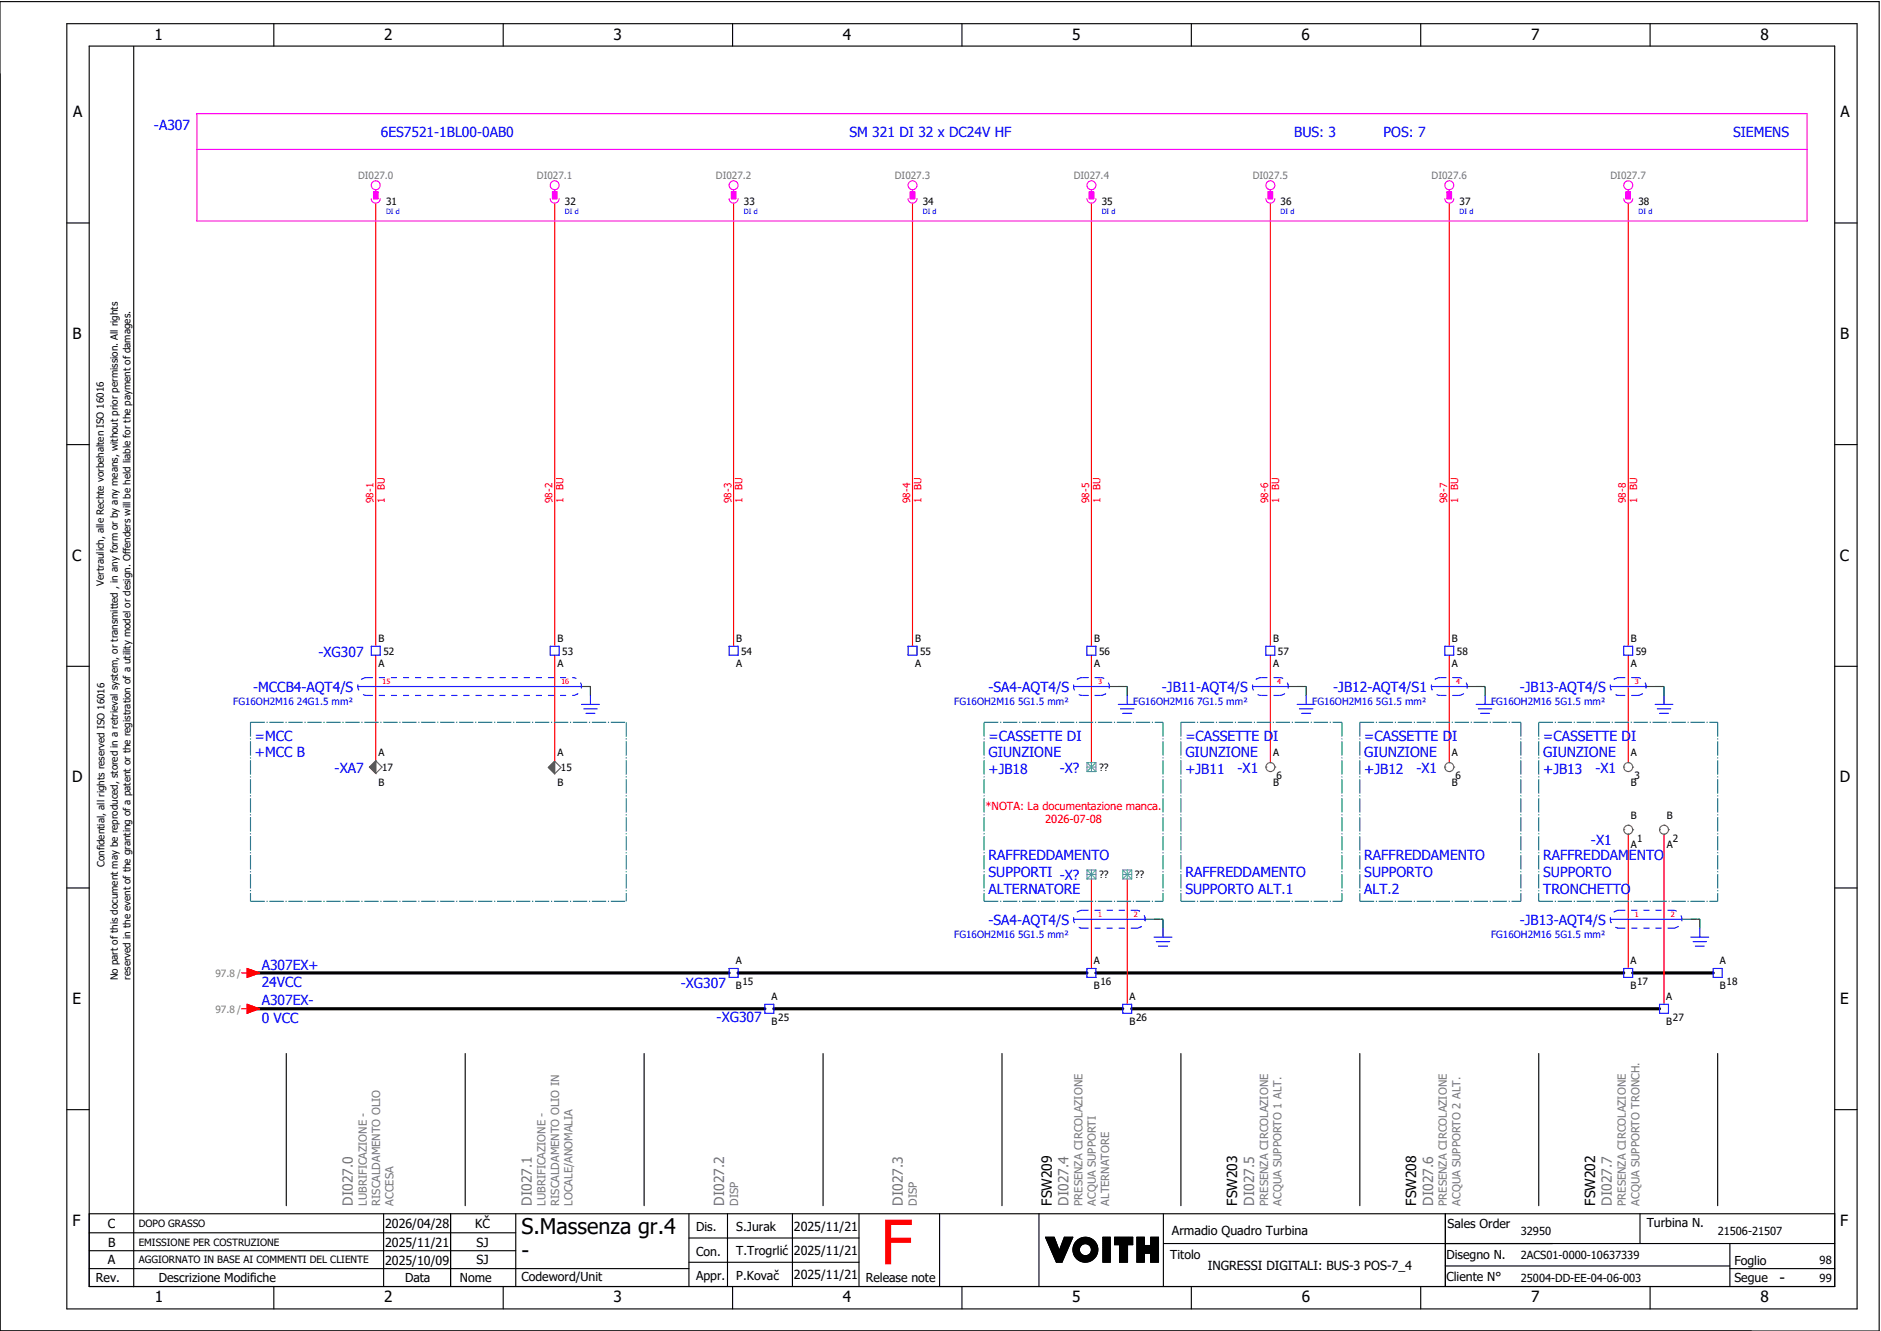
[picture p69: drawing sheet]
<svg xmlns="http://www.w3.org/2000/svg" width="421mm" height="297mm" viewBox="0 0 421 297" stroke-linecap="round" stroke-linejoin="round" font-family="sans-serif">
<defs><g id="words">
<text font-size="13.8" fill="#f00" x="196.9" y="282.5">F</text>
<g font-size="4.8">
<text x="116.6" y="275.8">S.Massenza gr.4</text>
<text x="116.6" y="281.1">-</text>
</g>
<g font-size="3.4">
<text x="34.5" y="9">1</text>
<text x="85.9" y="9">2</text>
<text x="137.1" y="9">3</text>
<text x="188.4" y="9">4</text>
<text x="239.7" y="9">5</text>
<text x="291" y="9">6</text>
<text x="342.3" y="9">7</text>
<text x="393.5" y="9">8</text>
<text x="16.3" y="26.2">A</text>
<text x="411.5" y="26.2">A</text>
<text x="16.2" y="75.8">B</text>
<text x="411.4" y="75.8">B</text>
<text x="16.1" y="125.3">C</text>
<text x="411.3" y="125.3">C</text>
<text x="16.1" y="174.8">D</text>
<text x="411.3" y="174.8">D</text>
<text x="16.2" y="224.4">E</text>
<text x="411.4" y="224.4">E</text>
<text x="16.2" y="273.9">F</text>
<text x="411.4" y="273.9">F</text>
<text x="397.8" y="286.6">-</text>
<text x="34.6" y="291">1</text>
<text x="85.9" y="291">2</text>
<text x="137.2" y="291">3</text>
<text x="188.4" y="291">4</text>
<text x="239.7" y="291">5</text>
<text x="291" y="291">6</text>
<text x="342.3" y="291">7</text>
<text x="393.6" y="291">8</text>
</g>
<g font-size="3.1" fill="#00f">
<text x="34.4" y="29">-A307</text>
<text x="85.1" y="30.6">6ES7521-1BL00-0AB0</text>
<text x="189.9" y="30.6">SM 321 DI 32 x DC24V HF</text>
<text x="289.3" y="30.6">BUS: 3</text>
<text x="309.3" y="30.6">POS: 7</text>
<text x="387.4" y="30.6">SIEMENS</text>
<text x="71.2" y="146.7">-XG307</text>
<text x="56.6" y="154.6">-MCCB4-AQT4/S</text>
<text x="221" y="154.6">-SA4-AQT4/S</text>
<text x="259.7" y="154.6">-JB11-AQT4/S</text>
<text x="298.1" y="154.6">-JB12-AQT4/S1</text>
<text x="339.7" y="154.6">-JB13-AQT4/S</text>
<text x="57" y="165.5">=MCC</text>
<text x="221" y="165.5">=CASSETTE DI</text>
<text x="265" y="165.5">=CASSETTE DI</text>
<text x="305" y="165.5">=CASSETTE DI</text>
<text x="345" y="165.5">=CASSETTE DI</text>
<text x="57" y="169.3">+MCC B</text>
<text x="74.8" y="172.7">-XA7</text>
<text x="221" y="169.3">GIUNZIONE</text>
<text x="221" y="173">+JB18</text>
<text x="236.9" y="172.7">-X?</text>
<text x="265" y="169.3">GIUNZIONE</text>
<text x="265" y="173">+JB11</text>
<text x="276.7" y="172.7">-X1</text>
<text x="305" y="169.3">GIUNZIONE</text>
<text x="305" y="173">+JB12</text>
<text x="316.7" y="172.7">-X1</text>
<text x="345" y="169.3">GIUNZIONE</text>
<text x="345" y="173">+JB13</text>
<text x="356.7" y="172.7">-X1</text>
<text x="355.7" y="188.7">-X1</text>
<text x="221" y="192.3">RAFFREDDAMENTO</text>
<text x="221" y="196">SUPPORTI -X?</text>
<text x="265" y="196">RAFFREDDAMENTO</text>
<text x="305" y="192.3">RAFFREDDAMENTO</text>
<text x="305" y="196">SUPPORTO</text>
<text x="345" y="192.3">RAFFREDDAMENTO</text>
<text x="345" y="196">SUPPORTO</text>
<text x="221" y="199.8">ALTERNATORE</text>
<text x="265" y="199.8">SUPPORTO ALT.1</text>
<text x="305" y="199.8">ALT.2</text>
<text x="345" y="199.8">TRONCHETTO</text>
<text x="221" y="206.6">-SA4-AQT4/S</text>
<text x="339.7" y="206.6">-JB13-AQT4/S</text>
<text x="58.5" y="216.6">A307EX+</text>
<text x="58.5" y="220.5">24VCC</text>
<text x="152.2" y="220.7">-XG307</text>
<text x="58.5" y="224.6">A307EX-</text>
<text x="58.5" y="228.5">0 VCC</text>
<text x="160.2" y="228.3">-XG307</text>
</g>
<g font-size="3.1" fill="#767676">
<text x="78.9" y="269.4" transform="rotate(-90 78.9 269.4)">DI027.0</text>
<text x="118.9" y="269.4" transform="rotate(-90 118.9 269.4)">DI027.1</text>
<text x="161.9" y="269.4" transform="rotate(-90 161.9 269.4)">DI027.2</text>
<text x="201.9" y="269.4" transform="rotate(-90 201.9 269.4)">DI027.3</text>
<text x="238.9" y="269.4" transform="rotate(-90 238.9 269.4)">DI027.4</text>
<text x="280.4" y="269.4" transform="rotate(-90 280.4 269.4)">DI027.5</text>
<text x="320.4" y="269.4" transform="rotate(-90 320.4 269.4)">DI027.6</text>
<text x="360.4" y="269.4" transform="rotate(-90 360.4 269.4)">DI027.7</text>
</g>
<g font-size="3.1">
<text x="235.1" y="269.4" transform="rotate(-90 235.1 269.4)">FSW209</text>
<text x="276.6" y="269.4" transform="rotate(-90 276.6 269.4)">FSW203</text>
<text x="316.6" y="269.4" transform="rotate(-90 316.6 269.4)">FSW208</text>
<text x="356.6" y="269.4" transform="rotate(-90 356.6 269.4)">FSW202</text>
</g>
<g font-size="2.8">
<text x="24.1" y="274.4">C</text>
<text x="86.1" y="274.4">2026/04/28</text>
<text x="106.2" y="274.4">KČ</text>
<text x="155.6" y="275.1">Dis.</text>
<text x="164.6" y="275.1">S.Jurak</text>
<text x="177.5" y="275">2025/11/21</text>
<text x="262" y="275.8">Armadio Quadro Turbina</text>
<text x="323.6" y="274.3">Sales Order</text>
<text x="368.1" y="274.2">Turbina N.</text>
<text x="24.2" y="278.6">B</text>
<text x="86.1" y="278.6">2025/11/21</text>
<text x="106.5" y="278.6">SJ</text>
<text x="155.6" y="280.5">Con.</text>
<text x="164.6" y="280.5">T.Trogrlić</text>
<text x="177.5" y="280.4">2025/11/21</text>
<text x="261.6" y="281.3">Titolo</text>
<text x="323.4" y="281.2">Disegno N.</text>
<text x="21.4" y="286.5">Rev.</text>
<text x="24.1" y="282.5">A</text>
<text x="35.5" y="286.4">Descrizione Modifiche</text>
<text x="86.1" y="282.6">2025/10/09</text>
<text x="90.5" y="286.5">Data</text>
<text x="102.8" y="286.5">Nome</text>
<text x="106.5" y="282.5">SJ</text>
<text x="116.6" y="286.3">Codeword/Unit</text>
<text x="155.6" y="286">Appr.</text>
<text x="164.6" y="285.9">P.Kovač</text>
<text x="177.5" y="285.8">2025/11/21</text>
<text x="193.5" y="286.5">Release note</text>
<text x="270" y="283.8">INGRESSI DIGITALI: BUS-3 POS-7_4</text>
<text x="323.4" y="286.2">Cliente N°</text>
<text x="387.7" y="286.5">Segue</text>
<text x="387.7" y="282.6">Foglio</text>
</g>
<g font-size="2.5" fill="#f00">
<text x="220.3" y="180.9">*NOTA: La documentazione manca.</text>
<text x="233.7" y="183.9">2026-07-08</text>
</g>
<g font-size="2.5" fill="#767676">
<text x="82" y="269.4" transform="rotate(-90 82 269.4)">LUBRIFICAZIONE -</text>
<text x="85" y="269.4" transform="rotate(-90 85 269.4)">RISCALDAMENTO OLIO</text>
<text x="88" y="269.4" transform="rotate(-90 88 269.4)">ACCESA</text>
<text x="122" y="269.4" transform="rotate(-90 122 269.4)">LUBRIFICAZIONE -</text>
<text x="125" y="269.4" transform="rotate(-90 125 269.4)">RISCALDAMENTO OLIO IN</text>
<text x="128" y="269.4" transform="rotate(-90 128 269.4)">LOCALE/ANOMALIA</text>
<text x="165" y="269.4" transform="rotate(-90 165 269.4)">DISP</text>
<text x="205" y="269.4" transform="rotate(-90 205 269.4)">DISP</text>
<text x="242" y="269.4" transform="rotate(-90 242 269.4)">PRESENZA CIRCOLAZIONE</text>
<text x="245" y="269.4" transform="rotate(-90 245 269.4)">ACQUA SUPPORTI</text>
<text x="248" y="269.4" transform="rotate(-90 248 269.4)">ALTERNATORE</text>
<text x="283.5" y="269.4" transform="rotate(-90 283.5 269.4)">PRESENZA CIRCOLAZIONE</text>
<text x="286.5" y="269.4" transform="rotate(-90 286.5 269.4)">ACQUA SUPPORTO 1 ALT.</text>
<text x="323.5" y="269.4" transform="rotate(-90 323.5 269.4)">PRESENZA CIRCOLAZIONE</text>
<text x="326.5" y="269.4" transform="rotate(-90 326.5 269.4)">ACQUA SUPPORTO 2 ALT.</text>
<text x="363.5" y="269.4" transform="rotate(-90 363.5 269.4)">PRESENZA CIRCOLAZIONE</text>
<text x="366.5" y="269.4" transform="rotate(-90 366.5 269.4)">ACQUA SUPPORTO TRONCH.</text>
</g>
<g font-size="2.5">
<text x="340" y="275.9">32950</text>
<text x="384" y="275.9">21506-21507</text>
<text x="340" y="281.4">2ACS01-0000-10637339</text>
<text x="340" y="286.4">25004-DD-EE-04-06-003</text>
<text x="406.8" y="282.4">98</text>
<text x="406.8" y="286.4">99</text>
</g>
<g font-size="2.2" fill="#767676">
<text x="80" y="39.9">DI027.0</text>
<text x="120" y="39.9">DI027.1</text>
<text x="160" y="39.9">DI027.2</text>
<text x="200" y="39.9">DI027.3</text>
<text x="240" y="39.9">DI027.4</text>
<text x="280" y="39.9">DI027.5</text>
<text x="320" y="39.9">DI027.6</text>
<text x="360" y="39.9">DI027.7</text>
</g>
<g font-size="2.2">
<text x="86.3" y="45.8">31</text>
<text x="126.3" y="45.8">32</text>
<text x="166.3" y="45.8">33</text>
<text x="206.3" y="45.8">34</text>
<text x="246.3" y="45.8">35</text>
<text x="286.3" y="45.8">36</text>
<text x="326.3" y="45.8">37</text>
<text x="366.3" y="45.8">38</text>
<text x="23.2" y="130.9" transform="rotate(-90 23.2 130.9)">Vertraulich, alle Rechte vorbehalten ISO 16016</text>
<text x="84.6" y="143.4">B</text>
<text x="124.6" y="143.4">B</text>
<text x="164.6" y="143.4">B</text>
<text x="204.6" y="143.4">B</text>
<text x="244.6" y="143.4">B</text>
<text x="284.6" y="143.4">B</text>
<text x="324.6" y="143.4">B</text>
<text x="364.6" y="143.4">B</text>
<text x="84.6" y="149.1">A</text>
<text x="85.7" y="146.3">52</text>
<text x="124.6" y="149.1">A</text>
<text x="125.7" y="146.3">53</text>
<text x="164.6" y="149.1">A</text>
<text x="165.7" y="146.3">54</text>
<text x="204.6" y="149.1">A</text>
<text x="205.7" y="146.3">55</text>
<text x="244.6" y="149.1">A</text>
<text x="245.7" y="146.3">56</text>
<text x="284.6" y="149.1">A</text>
<text x="285.7" y="146.3">57</text>
<text x="324.6" y="149.1">A</text>
<text x="325.7" y="146.3">58</text>
<text x="364.6" y="149.1">A</text>
<text x="365.7" y="146.3">59</text>
<text x="84.6" y="168.9">A</text>
<text x="85.4" y="172.3">17</text>
<text x="124.6" y="168.9">A</text>
<text x="125.4" y="172.3">15</text>
<text x="245.7" y="172.3">??</text>
<text x="284.6" y="168.9">A</text>
<text x="324.6" y="168.9">A</text>
<text x="364.6" y="168.9">A</text>
<text x="84.6" y="175.6">B</text>
<text x="124.6" y="175.6">B</text>
<text x="284.6" y="175.6">B</text>
<text x="285.4" y="174">6</text>
<text x="324.6" y="175.6">B</text>
<text x="325.4" y="174">6</text>
<text x="364.6" y="175.6">B</text>
<text x="365.4" y="174">3</text>
<text x="364.6" y="182.9">B</text>
<text x="372.6" y="182.9">B</text>
<text x="364.6" y="189.4">A</text>
<text x="366" y="188">1</text>
<text x="372.6" y="189.4">A</text>
<text x="374" y="188">2</text>
<text x="23.4" y="193.7" transform="rotate(-90 23.4 193.7)">Confidential, all rights reserved ISO 16016</text>
<text x="245.7" y="196.3">??</text>
<text x="253.7" y="196.3">??</text>
<text x="164.5" y="215.4">A</text>
<text x="244.5" y="215.4">A</text>
<text x="364.5" y="215.4">A</text>
<text x="384.5" y="215.4">A</text>
<text x="26.4" y="219" transform="rotate(-90 26.4 219)">No part of this document may be reproduced, stored in a retrieval system, or transmitted , in any form or by any means, without prior permission. All rights</text>
<text x="29.2" y="218.9" transform="rotate(-90 29.2 218.9)">reserved in the event of the granting of a patent or the registration of a utility model or design. Offenders will be held liable for the payment of damages.</text>
<text x="164.5" y="220.9">B</text>
<text x="166" y="220">15</text>
<text x="244.5" y="220.9">B</text>
<text x="246" y="220">16</text>
<text x="364.5" y="220.9">B</text>
<text x="366" y="220">17</text>
<text x="384.5" y="220.9">B</text>
<text x="386" y="220">18</text>
<text x="172.5" y="223.4">A</text>
<text x="252.5" y="223.4">A</text>
<text x="372.5" y="223.4">A</text>
<text x="172.5" y="228.9">B</text>
<text x="174" y="228">25</text>
<text x="252.5" y="228.9">B</text>
<text x="254" y="228">26</text>
<text x="372.5" y="228.9">B</text>
<text x="374" y="228">27</text>
<text x="31" y="274.2">DOPO GRASSO</text>
<text x="31" y="278.3">EMISSIONE PER COSTRUZIONE</text>
<text x="31" y="282.3">AGGIORNATO IN BASE AI COMMENTI DEL CLIENTE</text>
</g>
<g font-size="2.2" fill="#f00">
<text x="83.5" y="112.4" transform="rotate(-90 83.5 112.4)">98-1</text>
<text x="86" y="112.4" transform="rotate(-90 86 112.4)">1</text>
<text x="86" y="109.4" transform="rotate(-90 86 109.4)">BU</text>
<text x="123.5" y="112.4" transform="rotate(-90 123.5 112.4)">98-2</text>
<text x="126" y="112.4" transform="rotate(-90 126 112.4)">1</text>
<text x="126" y="109.4" transform="rotate(-90 126 109.4)">BU</text>
<text x="163.5" y="112.4" transform="rotate(-90 163.5 112.4)">98-3</text>
<text x="166" y="112.4" transform="rotate(-90 166 112.4)">1</text>
<text x="166" y="109.4" transform="rotate(-90 166 109.4)">BU</text>
<text x="203.5" y="112.4" transform="rotate(-90 203.5 112.4)">98-4</text>
<text x="206" y="112.4" transform="rotate(-90 206 112.4)">1</text>
<text x="206" y="109.4" transform="rotate(-90 206 109.4)">BU</text>
<text x="243.5" y="112.4" transform="rotate(-90 243.5 112.4)">98-5</text>
<text x="246" y="112.4" transform="rotate(-90 246 112.4)">1</text>
<text x="246" y="109.4" transform="rotate(-90 246 109.4)">BU</text>
<text x="283.5" y="112.4" transform="rotate(-90 283.5 112.4)">98-6</text>
<text x="286" y="112.4" transform="rotate(-90 286 112.4)">1</text>
<text x="286" y="109.4" transform="rotate(-90 286 109.4)">BU</text>
<text x="323.5" y="112.4" transform="rotate(-90 323.5 112.4)">98-7</text>
<text x="326" y="112.4" transform="rotate(-90 326 112.4)">1</text>
<text x="326" y="109.4" transform="rotate(-90 326 109.4)">BU</text>
<text x="363.5" y="112.4" transform="rotate(-90 363.5 112.4)">98-8</text>
<text x="366" y="112.4" transform="rotate(-90 366 112.4)">1</text>
<text x="366" y="109.4" transform="rotate(-90 366 109.4)">BU</text>
</g>
<g font-size="2.2" fill="#00f">
<text x="52.1" y="157.5">FG16OH2M16 24G1.5 mm²</text>
<text x="213.3" y="157.5">FG16OH2M16 5G1.5 mm²</text>
<text x="253.3" y="157.5">FG16OH2M16 7G1.5 mm²</text>
<text x="293.3" y="157.5">FG16OH2M16 5G1.5 mm²</text>
<text x="333.3" y="157.5">FG16OH2M16 5G1.5 mm²</text>
<text x="213.3" y="209.5">FG16OH2M16 5G1.5 mm²</text>
<text x="333.3" y="209.5">FG16OH2M16 5G1.5 mm²</text>
</g>
<g font-size="2.2" fill="#7ca552">
<text x="48.2" y="218.3">97.8 /</text>
<text x="48.2" y="226.3">97.8 /</text>
</g>
<g font-size="1.6" fill="#00f">
<text x="86.3" y="47.9">DI d</text>
<text x="126.3" y="47.9">DI d</text>
<text x="166.3" y="47.9">DI d</text>
<text x="206.3" y="47.9">DI d</text>
<text x="246.3" y="47.9">DI d</text>
<text x="286.3" y="47.9">DI d</text>
<text x="326.3" y="47.9">DI d</text>
<text x="366.3" y="47.9">DI d</text>
</g>
<g font-size="1.6" fill="#f00">
<text x="85.5" y="152.9">15</text>
<text x="125.5" y="152.9">16</text>
<text x="245.5" y="152.9">3</text>
<text x="285.5" y="152.9">4</text>
<text x="325.5" y="152.9">4</text>
<text x="365.5" y="152.9">3</text>
<text x="245.5" y="204.9">1</text>
<text x="253.5" y="204.9">2</text>
<text x="365.5" y="204.9">1</text>
<text x="373.5" y="204.9">2</text>
</g>
</g></defs>
<g fill="none" stroke="#000" stroke-width=".25">
<path d="M0 .4h420.1v297h-420.1zM14.9 5.3h400.3v287.2h-400.3zM19.9 10.3h390.3v277.2h-390.3zM29.9 10.4v277.1M61.2 5.3v5M112.5 5.3v5M163.8 5.3v5M215.1 5.3v5M266.3 5.3v5M317.6 5.3v5M368.9 5.3v5M14.9 49.8h5"/>
<path d="M410.2 49.8h5M14.9 99.3h5M410.2 99.3h5M14.9 148.9h5M410.2 148.9h5M14.9 198.4h5M410.2 198.4h5M64 235.4v34M104 235.4v34M144 235.4v34M184 235.4v34M224 235.4v34"/>
<path d="M264 235.4v34M304 235.4v34M344 235.4v34M384 235.4v34M14.9 247.9h5M410.2 247.9h5M19.9 271.2h390.3M19.9 279.5h95.4M19.9 275.4h95.4M85.8 271.2v16.3M100.7 271.2v16.3M115.3 271.2v16.3"/>
<path d="M154 271.2v16.3M154 276.6h38M162.6 271.2v16.3M177.2 271.2v16.3M192 271.2v16.3M210.1 271.2v16.3M232.3 271.1v16.3M233.7 276.4h2l1.1 3 1.1-3h1.9l-2.4 5.6h-1.2zM233.8 276.4l-.1 .1M233.9 276.4l-.1 .2M234.1 276.4l-.3 .3M234.2 276.4l-.3 .4"/>
<path d="M234.4 276.4l-.5 .5M234.5 276.4l-.5 .6M234.7 276.4l-.7 .7M234.8 276.4l-.7 .8M235 276.4l-.9 .9M235.1 276.4l-.9 1M235.3 276.4l-1.1 1.1M235.4 276.4l-1.2 1.2M235.6 276.4l-1.3 1.3M235.7 276.5l-1.4 1.3M235.7 276.6l-1.3 1.3M235.8 276.7l-1.4 1.3"/>
<path d="M235.8 276.8l-1.3 1.3M235.9 276.9l-1.4 1.4M235.9 277l-1.3 1.4M235.9 277.1l-1.3 1.4M236 277.3l-1.3 1.3M236 277.4l-1.3 1.3M236.1 277.5l-1.3 1.3M236.1 277.6l-1.3 1.3M236.1 277.7l-1.3 1.3M236.2 277.8l-1.3 1.3M236.2 277.9l-1.3 1.3M236.3 278l-1.3 1.3"/>
<path d="M236.3 278.1l-1.3 1.3M236.3 278.2l-1.2 1.3M236.4 278.3l-1.3 1.3M236.4 278.4l-1.2 1.3M236.5 278.6l-1.3 1.2M236.5 278.7l-1.2 1.2M236.6 278.8l-1.3 1.2M236.6 278.9l-1.3 1.2M236.6 279l-1.2 1.2M236.7 279.1l-1.3 1.2M236.7 279.2l-1.2 1.3M236.8 279.3l-1.3 1.3"/>
<path d="M238 276.4l-.1 .1M238.1 276.4l-.3 .4M238.3 276.4l-.6 .6M238.4 279.8l-2.2 2.2M238.4 276.4l-.8 .8M238.5 279.5l-2.4 2.4M238.6 276.4l-1.1 1.1M238.6 279.3l-2.5 2.5M238.7 279l-2.7 2.7M238.7 276.4l-1.2 1.3M238.8 278.7l-2.8 2.9M238.9 276.4l-1.5 1.6"/>
<path d="M239 278.5l-3.1 3M239 276.4l-1.7 1.8M239.1 278.2l-3.2 3.2M239.2 276.4l-2 2.1M239.2 277.9l-3.4 3.4M239.3 277.7l-3.5 3.5M239.3 276.4l-2.2 2.3M239.4 277.4l-3.6 3.7M239.5 276.4l-2.5 2.5M239.5 277.1l-3.8 3.9M239.6 276.4l-2.7 2.8M239.7 276.9l-4 4"/>
<path d="M239.8 276.6l-4.2 4.2M239.8 276.4l-4.2 4.3M241.1 276.9l-.8 .8M241.3 279.3l-1.2 1.1M241.3 279.1l-1.2 1.2M241.3 279.4l-1.1 1.1M241.3 278.9l-1.3 1.3M241.3 279.5l-1.1 1.1M241.4 279.7l-1.1 1M241.4 278.7l-1.4 1.4M241.4 279.8l-1 1M241.4 276.7l-1.3 1.3"/>
<path d="M241.5 279.9l-1.1 1M241.5 280l-1 1M241.7 276.6l-1.7 1.7M241.9 276.5l-1.9 2M242.1 276.5l-2.2 2.2M242.3 276.5l-2.4 2.4M242.5 276.4l-2.6 2.6M242.6 276.4l-2.7 2.8M242.8 276.4l-2.9 3M242.9 276.5l-3 3M243 276.5l-3.1 3.1M243.2 276.5l-3.3 3.3"/>
<path d="M243.3 276.5l-3.4 3.4M243.4 276.6l-3.4 3.4M243.5 276.6l-1.4 1.4M243.6 276.6l-1.3 1.3M243.7 276.7l-1.2 1.2M243.9 276.7l-1.2 1.2M244 276.8l-1.2 1.1M244 276.8l-1.1 1.1M244.1 276.9l-1 1.1M244.2 276.9l-1 1.1M244.3 277l-1 1M244.4 277.1l-1 1"/>
<path d="M244.5 277.1l-1 1.1M244.6 277.2l-1.1 1M244.6 277.3l-1 1M244.7 277.4l-1 1M244.8 277.4l-1 1.1M244.8 277.5l-1 1.1M244.9 277.6l-1 1.1M245 277.7l-1.1 1.1M245 277.8l-1.1 1.1M245.1 277.9l-1.1 1.1M245.1 278l-1.1 1.1M245.2 278.1l-1.2 1.2"/>
<path d="M245.2 278.2l-1.2 1.3M245.3 278.3l-1.4 1.4M245.3 278.4l-1.5 1.5M245.3 278.5l-3.4 3.4M245.4 279.9l-2.1 2M245.4 278.7l-3.3 3.3M245.4 279.7l-2.3 2.3M245.4 278.8l-3.2 3.2M245.4 278.9l-3.1 3.1M245.4 279.5l-2.5 2.5M245.4 279.1l-2.9 2.9M245.4 279.4l-2.6 2.6"/>
<path d="M245.4 279.2l-2.8 2.8M246.6 276.4h1.6v5.6h-1.6zM246.6 276.4v.1M246.8 276.4l-.2 .3M246.9 276.4l-.3 .4M247.1 276.4l-.5 .6M247.2 276.4l-.6 .7M247.4 276.4l-.8 .9M247.5 276.4l-.9 1M247.7 276.4l-1.1 1.2M247.8 276.4l-1.2 1.3M248 276.4l-1.4 1.5"/>
<path d="M248.1 276.4l-1.5 1.6M248.2 280l-1.6 1.6M248.2 279.8l-1.6 1.7M248.2 279.7l-1.6 1.6M248.2 279.5l-1.6 1.7M248.2 279.4l-1.6 1.6M248.2 277.4l-1.6 1.7M248.2 277.3l-1.6 1.6M248.2 277.1l-1.6 1.7M248.2 277l-1.6 1.6M248.2 276.8l-1.6 1.7M248.2 276.7l-1.6 1.6"/>
<path d="M248.2 276.5l-1.6 1.7M248.2 278l-1.6 1.7M248.2 277.9l-1.6 1.6M248.2 277.7l-1.6 1.7M248.2 277.6l-1.6 1.6M248.2 279.1l-1.6 1.6M248.2 278.9l-1.6 1.7M248.2 278.8l-1.6 1.6M248.2 278.6l-1.6 1.7M248.2 278.5l-1.6 1.6M248.2 278.3l-1.6 1.7M248.2 278.2l-1.6 1.6"/>
<path d="M248.2 279.2l-1.6 1.7M249.2 276.4v.1M249.4 276.4l-.2 .2M249.5 276.4l-.3 .4M249.7 276.4l-.5 .5M249.8 276.4l-.6 .7M250 276.4l-.8 .8M250.1 276.4l-.9 1M250.3 278.1h-1.1v-1.7h4v1.7h-1.1v3.9h-1.8M250.3 278.1v3.9M250.3 276.4l-1.1 1.2M250.4 276.4l-1.2 1.3"/>
<path d="M250.6 276.4l-1.4 1.5M250.7 276.4l-1.5 1.6M250.9 276.4l-1.7 1.7M251 276.4l-1.6 1.7M251.2 276.4l-1.7 1.7M251.3 276.4l-1.6 1.7M251.5 276.4l-1.7 1.7M251.6 276.4l-1.6 1.7M251.8 276.4l-1.7 1.7M251.9 276.4l-1.6 1.7M252.1 279.9l-1.8 1.8M252.1 279.8l-1.8 1.8"/>
<path d="M252.1 278.6l-1.8 1.8M252.1 278.4l-1.8 1.8M252.1 278.3l-1.8 1.8M252.1 279.2l-1.8 1.8M252.1 279l-1.8 1.8M252.1 278.9l-1.8 1.8M252.1 278.7l-1.8 1.8M252.1 279.3l-1.8 1.8M252.1 279.6l-1.8 1.8M252.1 279.5l-1.8 1.8M252.1 276.4l-1.8 1.9M252.2 276.4l-1.9 2"/>
<path d="M252.4 276.4l-2.1 2.2M252.5 276.4l-2.2 2.3M252.7 276.4l-2.4 2.5M252.8 276.4l-2.5 2.6M253 276.4l-2.7 2.8M253.1 276.4l-2.8 2.9M253.2 277.4l-.7 .7M253.2 276.7l-2.9 2.9M253.2 276.5l-2.9 3M253.2 277.3l-.8 .8M253.2 277.1l-1 1M253.2 277l-2.9 2.9"/>
<path d="M253.2 276.8l-2.9 3M253.2 278l-.1 .1M253.2 277.9l-.2 .2M253.2 277.7l-.4 .4M253.2 277.6l-.5 .5M254.2 276.4v.1M254.3 276.4l-.1 .2M254.5 276.4l-.3 .4M254.6 276.4l-.4 .5M254.8 276.4l-.6 .7M254.9 276.4l-.7 .8M255.1 276.4l-.9 1"/>
<path d="M255.2 276.4l-1 1.1M255.4 276.4l-1.2 1.3M255.5 276.4l-1.3 1.4M255.7 276.4l-1.5 1.6M255.8 277.5l-1.6 1.7M255.8 277.4l-1.6 1.6M255.8 277.2l-1.6 1.7M255.8 277.1l-1.6 1.6M255.8 276.9l-1.6 1.7M255.8 276.8l-1.6 1.6M255.8 276.6l-1.6 1.7M255.8 276.5l-1.6 1.6"/>
<path d="M255.8 276.4v1.9M255.8 276.4h-1.6v5.6h1.6v-2h1.4M255.8 278.3h1.4v-1.9h1.8v5.6h-1.8v-2M255.8 278l-1.6 1.6M255.8 277.8l-1.6 1.7M255.8 277.7l-1.6 1.6M255.8 278.3l-1.6 1.6M255.8 278.1l-1.6 1.7M255.9 278.3l-1.7 1.8M256.1 278.3l-1.9 1.9M256.2 278.3l-2 2.1M256.4 278.3l-2.2 2.2"/>
<path d="M256.5 278.3l-2.3 2.4M256.7 278.3l-2.5 2.5M256.8 278.3l-2.6 2.7M257 278.3l-2.8 2.8M257.1 278.3l-2.9 3M257.3 276.4l-.1 .2M257.5 276.4l-.3 .3M257.6 276.4l-.4 .5M257.8 276.4l-.6 .6M257.9 276.4l-.7 .8M258.1 276.4l-.9 .9M258.2 276.4l-1 1.1"/>
<path d="M258.4 276.4l-1.2 1.2M258.5 276.4l-1.3 1.4M258.7 276.4l-1.5 1.5M258.8 276.4l-1.6 1.7M259 276.5l-1.8 1.7M259 277.5l-2.5 2.5M259 277.4l-2.7 2.6M259 277.1l-3 2.9M259 276.9l-3.1 3.1M259 277.2l-2.8 2.8M259 276.8l-4.8 4.8M259 276.6l-4.8 4.8"/>
<path d="M259 279l-1.8 1.8M259 278.9l-1.8 1.7M259 278.7l-1.8 1.8M259 278.6l-1.8 1.7M259 278.4l-1.8 1.8M259 278.3l-1.8 1.7M259 278.1l-1.9 1.9M259 278l-2.1 2M259 277.8l-2.2 2.2M259 277.7l-2.4 2.3M259 279.3l-1.8 1.8M259 279.2l-1.8 1.7"/>
<path d="M259 279.9l-1.8 1.8M259 279.8l-1.8 1.7M259 279.6l-1.8 1.8M259 279.5l-1.8 1.7M260.1 271.2v16.3M260.1 277.9h150.1M323.1 271.2v16.3M366.6 271.2v6.7M386.7 277.9v9.6M19.9 283.5h134.1M61.2 287.5v5M112.5 287.5v5"/>
<path d="M154 282h38M163.8 287.5v5M215.1 287.5v5M237.5 281.9l-.1 .1M237.6 281.7l-.4 .3M237.7 281.4l-.6 .6M237.8 281.1l-.9 .9M237.9 280.9l-1.1 1.1M238 280.6l-1.4 1.4M238.2 280.3l-1.7 1.7M238.3 280.1l-2 1.9M241.6 280l-1 1.1"/>
<path d="M241.6 280.1l-1 1M241.7 280.2l-1 1M241.8 280.3l-1 1M241.9 280.3l-1 1.1M242 280.4l-1.1 1M242.1 280.4l-1.1 1.1M242.2 280.5l-1.1 1.1M242.3 280.5l-1.1 1.1M242.4 280.6l-1.1 1.1M242.6 280.6l-1.2 1.1M242.7 280.6l-1.2 1.2M242.9 280.6l-1.3 1.2"/>
<path d="M243.1 280.5l-1.4 1.4M243.3 280.4l-1.5 1.5M245.1 280.6l-1.1 1M245.2 280.3l-1.5 1.5M245.3 280.1l-1.8 1.8M248.2 281.3l-.7 .7M248.2 281.2l-.8 .8M248.2 281l-1 1M248.2 281.5l-.5 .5M248.2 281.9l-.1 .1M248.2 281.8l-.2 .2M248.2 281.6l-.4 .4"/>
<path d="M248.2 280.9l-1.1 1.1M248.2 280.7l-1.3 1.3M248.2 280.6l-1.4 1.4M248.2 280.4l-1.6 1.6M248.2 280.3l-1.6 1.6M248.2 280.1l-1.6 1.7M252.1 281.3l-.8 .7M252.1 281.1l-.9 .9M252.1 281l-1.1 1M252.1 280.8l-1.2 1.2M252.1 280.7l-1.4 1.3M252.1 280.5l-1.5 1.5"/>
<path d="M252.1 280.4l-1.7 1.6M252.1 280.2l-1.8 1.8M252.1 281.4l-.6 .6M252.1 281.9l-.2 .1M252.1 281.7l-.3 .3M252.1 281.6l-.5 .4M252.1 280.1l-1.8 1.8M255.8 280.7l-1.3 1.3M255.8 280.5l-1.5 1.5M255.8 280.2l-1.6 1.7M255.8 280.1l-1.6 1.6M255.8 280.4l-1.6 1.6"/>
<path d="M255.8 281.9l-.1 .1M255.8 281.7l-.3 .3M255.8 281.6l-.4 .4M255.8 281.4l-.6 .6M255.8 281.3l-.7 .7M255.8 281.1l-.9 .9M255.8 281l-1 1M255.8 280.8l-1.2 1.2M259 281.9l-.2 .1M259 281.7l-.3 .3M259 281.6l-.5 .4M259 281.4l-.6 .6"/>
<path d="M259 281.3l-.8 .7M259 281.1l-.9 .9M259 281l-1.1 1M259 280.8l-1.2 1.2M259 280.7l-1.4 1.3M259 280.5l-1.5 1.5M259 280.4l-1.7 1.6M259 280.2l-1.8 1.8M259 280.1l-1.8 1.7M266.3 287.5v5M317.6 287.5v5M323.1 282.9h63.6"/>
<path d="M368.9 287.5v5M386.7 283.5h23.5"/>
<circle cx="242.6" cy="279.2" r="1.35"/>
<circle cx="242.6" cy="279.2" r="2.79"/>
</g>
<g fill="none" stroke="#00be00" stroke-width=".25" stroke-dasharray="3.2 .4 .3 .4">
<path d="M130 153.4h2M132 153.4v2M248 153.4h4M252 153.4v2M288 153.4h4M292 153.4v2M328 153.4h4M332 153.4v2M368 153.4h4M372 153.4v2M256 205.4h4M260 205.4v2"/>
<path d="M376 205.4h4M380 205.4v2"/>
</g>
<g fill="none" stroke="#f00" stroke-width=".25">
<path d="M84 45.4v99M124 45.4v99M164 45.4v99M204 45.4v99M244 45.4v99M284 45.4v99M324 45.4v99M364 45.4v99M84 146.4v24M124 146.4v24M244 146.4v24M284 146.4v24"/>
<path d="M324 146.4v24M364 146.4v24M244 196.4v20M252 196.4v28M364 186.4v30M372 186.4v38M54 217.4h1.2M55.2 216.4l2.8 1-2.8 1zM54 225.4h1.2M55.2 224.4l2.8 1-2.8 1z"/>
</g>
<path d="M56 217.4h107M165 217.4h78M245 217.4h118M365 217.4h18M56 225.4h115M173 225.4h78M253 225.4h118" fill="none" stroke="#000" stroke-width=".7"/>
<g fill="none" stroke="#f0f" stroke-width=".25">
<path d="M44 25.4h360v24h-360zM44 33.4h360M83 44.4a1 1 0 0 0 1 1 1 1 0 0 0 1-1M83.5 42.9h1v1.5h-1zM84 42.4v.5M123 44.4a1 1 0 0 0 1 1 1 1 0 0 0 1-1M123.5 42.9h1v1.5h-1zM124 42.4v.5M163 44.4a1 1 0 0 0 1 1 1 1 0 0 0 1-1M163.5 42.9h1v1.5h-1zM164 42.4v.5M203 44.4a1 1 0 0 0 1 1 1 1 0 0 0 1-1"/>
<path d="M203.5 42.9h1v1.5h-1zM204 42.4v.5M243 44.4a1 1 0 0 0 1 1 1 1 0 0 0 1-1M243.5 42.9h1v1.5h-1zM244 42.4v.5M283 44.4a1 1 0 0 0 1 1 1 1 0 0 0 1-1M283.5 42.9h1v1.5h-1zM284 42.4v.5M323 44.4a1 1 0 0 0 1 1 1 1 0 0 0 1-1M323.5 42.9h1v1.5h-1zM324 42.4v.5M363 44.4a1 1 0 0 0 1 1 1 1 0 0 0 1-1"/>
<path d="M363.5 42.9h1v1.5h-1zM364 42.4v.5"/>
<circle cx="84" cy="41.4" r="1"/>
<circle cx="124" cy="41.4" r="1"/>
<circle cx="164" cy="41.4" r="1"/>
<circle cx="204" cy="41.4" r="1"/>
<circle cx="244" cy="41.4" r="1"/>
<circle cx="284" cy="41.4" r="1"/>
<circle cx="324" cy="41.4" r="1"/>
<circle cx="364" cy="41.4" r="1"/>
</g>
<g fill="none" stroke="#00be00" stroke-width=".25" stroke-dasharray="3.2 .4 .3 .4" stroke-linecap="butt">
<path d="M130 153.4h2M132 153.4v2M250 153.4h2M252 153.4v2M290 153.4h2M292 153.4v2M330 153.4h2M332 153.4v2M370 153.4h2M372 153.4v2M258 205.4h2M260 205.4v2"/>
<path d="M378 205.4h2M380 205.4v2"/>
</g>
<g fill="#f0f" stroke="#f0f" stroke-width=".22">
<path d="M83.5 42.9h1v1.5h-1z"/>
<path d="M123.5 42.9h1v1.5h-1z"/>
<path d="M163.5 42.9h1v1.5h-1z"/>
<path d="M203.5 42.9h1v1.5h-1z"/>
<path d="M243.5 42.9h1v1.5h-1z"/>
<path d="M283.5 42.9h1v1.5h-1z"/>
<path d="M323.5 42.9h1v1.5h-1z"/>
<path d="M363.5 42.9h1v1.5h-1z"/>
</g>
<g fill="none" stroke="#00f" stroke-width=".25">
<path d="M80 153.4h50M83 144.4h2v2h-2zM123 144.4h2v2h-2zM130 157.4h4M130.5 158.4h3M131 159.4h2M132 155.4v2M163 144.4h2v2h-2zM203 144.4h2v2h-2zM240 153.4h8M243 144.4h2v2h-2zM250 157.4h4"/>
<path d="M250.5 158.4h3M251 159.4h2M252 155.4v2M280 153.4h8M283 144.4h2v2h-2zM290 157.4h4M290.5 158.4h3M291 159.4h2M292 155.4v2M320 153.4h8M323 144.4h2v2h-2zM330 157.4h4"/>
<path d="M330.5 158.4h3M331 159.4h2M332 155.4v2M360 153.4h8M363 144.4h2v2h-2zM370 157.4h4M370.5 158.4h3M371 159.4h2M372 155.4v2M163 216.4h2v2h-2zM240 205.4h16M243 216.4h2v2h-2z"/>
<path d="M258 209.4h4M258.5 210.4h3M259 211.4h2M260 207.4v2M360 205.4h16M363 216.4h2v2h-2zM378 209.4h4M378.5 210.4h3M379 211.4h2M380 207.4v2M383 216.4h2v2h-2zM171 224.4h2v2h-2z"/>
<path d="M251 224.4h2v2h-2zM371 224.4h2v2h-2z"/>
</g>
<g fill="none" stroke="#52a5a5" stroke-width=".25">
<path d="M243 172.4h2M243 170.4h2M243 170.4v2M243 170.4l2 2M243 171.4h2M244 170.4v2M245 170.4v2M245 170.4l-2 2M243 194.4v2M243 196.4h2M243 194.4h2M243 194.4l2 2"/>
<path d="M243 195.4h2M244 194.4v2M245 194.4v2M245 194.4l-2 2M251 196.4h2M251 194.4h2M251 195.4h2M251 194.4v2M251 194.4l2 2M252 194.4v2M253 194.4v2M253 194.4l-2 2"/>
</g>
<g fill="none" stroke="#007f7f" stroke-width=".25" stroke-dasharray="3.2 .4 .3 .4" stroke-linecap="butt">
<path d="M56 161.4h84M56 161.4v40M140 161.4v40M220 161.4h40M220 161.4v40M260 161.4v40M264 161.4h36M264 161.4v40M300 161.4v40M304 161.4h36M304 161.4v40M340 161.4v40"/>
<path d="M344 161.4h40M344 161.4v40M384 161.4v40M56 201.4h84M220 201.4h40M264 201.4h36M304 201.4h36M344 201.4h40"/>
</g>
<g fill="none" stroke="#00f" stroke-width=".25" stroke-dasharray="1.4 1.4" stroke-linecap="butt">
<path d="M82 155.4h46M82 151.4h46M82 151.4a2 2 0 0 0-2 2 2 2 0 0 0 2 2M128 155.4a2 2 0 0 0 2-2 2 2 0 0 0-2-2M242 155.4h4M242 151.4h4M242 151.4a2 2 0 0 0-2 2 2 2 0 0 0 2 2M246 155.4a2 2 0 0 0 2-2 2 2 0 0 0-2-2M282 155.4h4M282 151.4h4M282 151.4a2 2 0 0 0-2 2 2 2 0 0 0 2 2M286 155.4a2 2 0 0 0 2-2 2 2 0 0 0-2-2"/>
<path d="M322 155.4h4M322 151.4h4M322 151.4a2 2 0 0 0-2 2 2 2 0 0 0 2 2M326 155.4a2 2 0 0 0 2-2 2 2 0 0 0-2-2M362 155.4h4M362 151.4h4M362 151.4a2 2 0 0 0-2 2 2 2 0 0 0 2 2M366 155.4a2 2 0 0 0 2-2 2 2 0 0 0-2-2M242 207.4h12M242 203.4h12M242 203.4a2 2 0 0 0-2 2 2 2 0 0 0 2 2M254 207.4a2 2 0 0 0 2-2 2 2 0 0 0-2-2"/>
<path d="M362 207.4h12M362 203.4h12M362 203.4a2 2 0 0 0-2 2 2 2 0 0 0 2 2M374 207.4a2 2 0 0 0 2-2 2 2 0 0 0-2-2"/>
</g>
<g fill="#a57c00" stroke="#a57c00" stroke-width=".22">
<path d="M122.6 171.5l1.4-1.4v2.8z"/>
<path d="M82.6 171.4l1.4-1.4v2.8z"/>
</g>
<g fill="none" stroke="#a57c00" stroke-width=".25">
<path d="M84 170l-1.4 1.4 1.4 1.4M84 170v2.8M84 170l1.4 1.4-1.4 1.4M124 170.1l-1.4 1.4 1.4 1.4M124 170.1v2.8M124 170.1l1.4 1.4-1.4 1.4M283 171.4h.1M283 171.4a1 1 0 0 0 1 1M284 172.4h.1M284 170.4a1 1 0 0 1 1 1M284 170.4h.1M284 170.4a1 1 0 0 0-1 1"/>
<path d="M285 171.4a1 1 0 0 1-1 1M285 171.4h.1M323 171.4h.1M323 171.4a1 1 0 0 0 1 1M324 172.4h.1M324 170.4a1 1 0 0 1 1 1M324 170.4h.1M324 170.4a1 1 0 0 0-1 1M325 171.4a1 1 0 0 1-1 1M325 171.4h.1M363 171.4h.1M363 171.4a1 1 0 0 0 1 1"/>
<path d="M364 172.4h.1M364 170.4a1 1 0 0 1 1 1M364 170.4h.1M364 170.4a1 1 0 0 0-1 1M365 171.4a1 1 0 0 1-1 1M365 171.4h.1M363 185.4h.1M363 185.4a1 1 0 0 0 1 1M364 186.4h.1M364 184.4a1 1 0 0 1 1 1M364 184.4h.1M364 184.4a1 1 0 0 0-1 1"/>
<path d="M365 185.4a1 1 0 0 1-1 1M365 185.4h.1M371 185.4h.1M371 185.4a1 1 0 0 0 1 1M372 186.4h.1M372 184.4a1 1 0 0 1 1 1M372 184.4h.1M372 184.4a1 1 0 0 0-1 1M373 185.4a1 1 0 0 1-1 1M373 185.4h.1"/>
</g>
<g fill="#f00" stroke="#f00" stroke-width=".22">
<path d="M55.2 216.4l2.8 1-2.8 1z"/>
<path d="M55.2 224.4l2.8 1-2.8 1z"/>
</g>
<use href="#words"/>
</svg>
